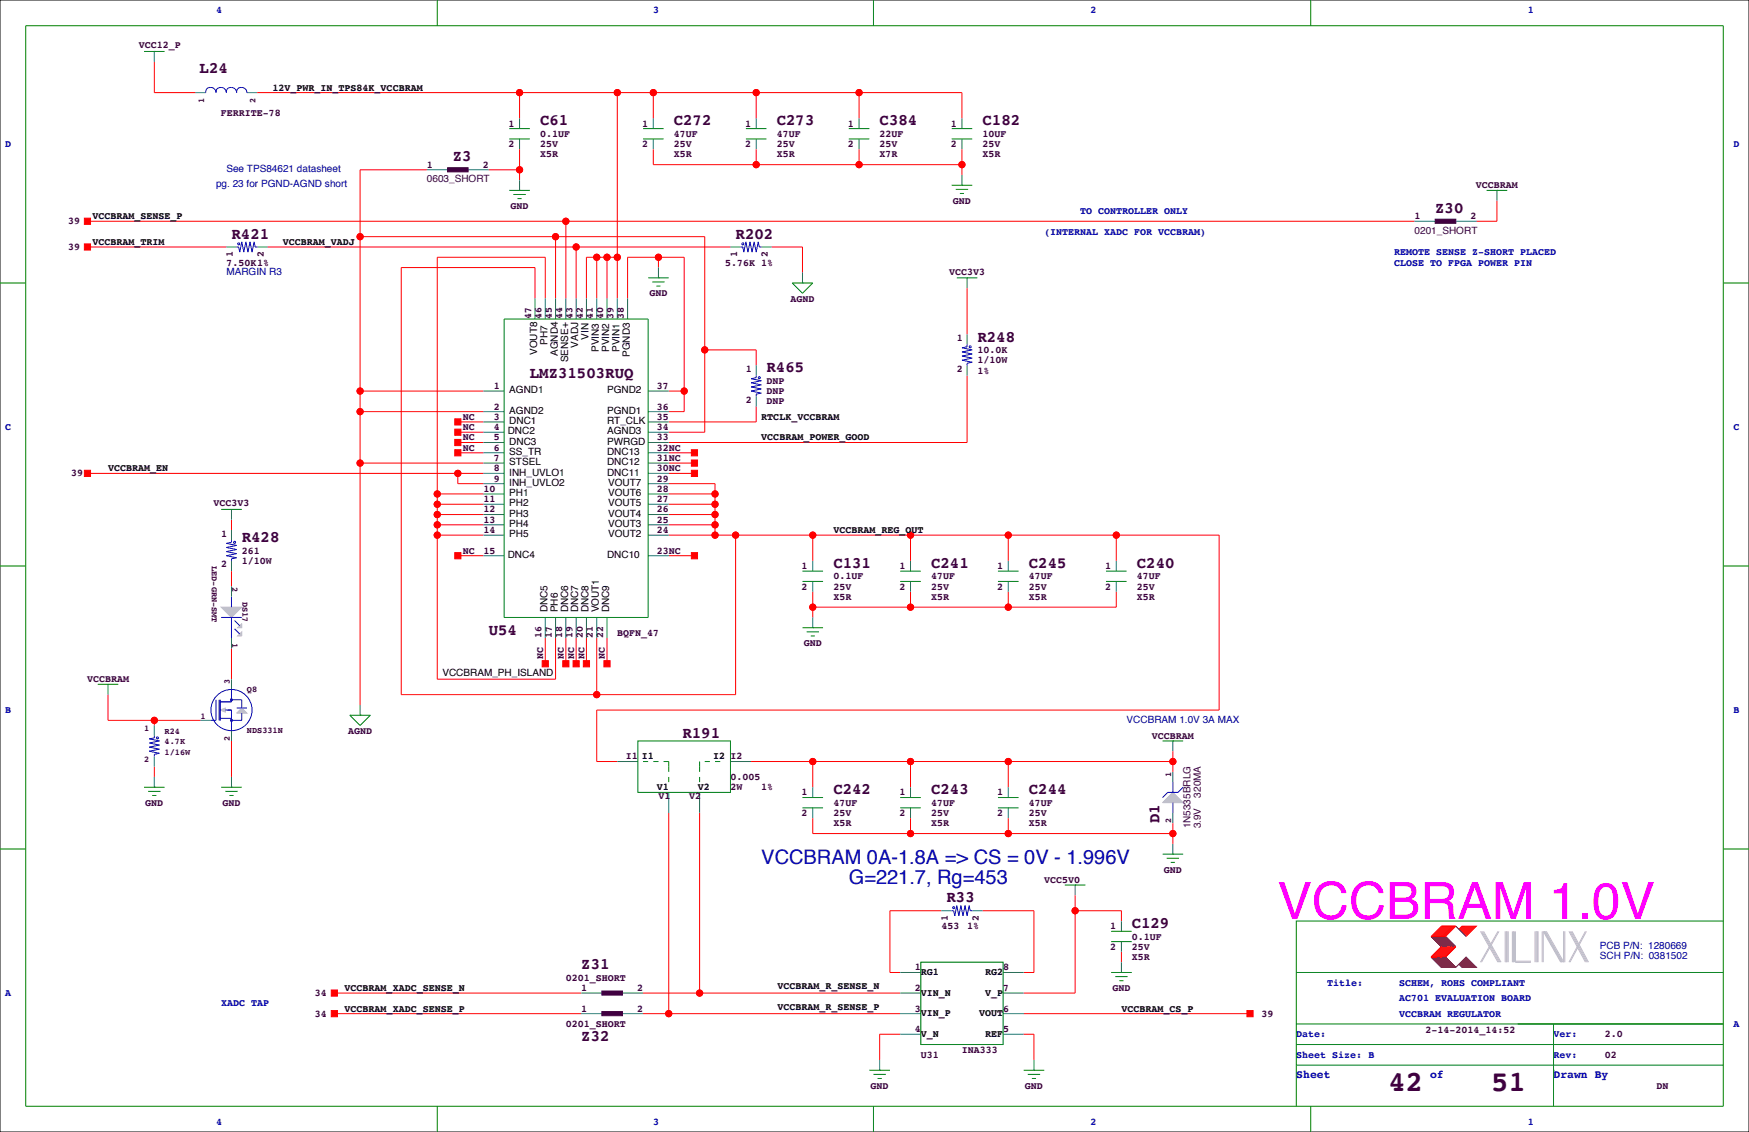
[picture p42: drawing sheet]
<svg xmlns="http://www.w3.org/2000/svg" width="432mm" height="279mm" viewBox="0 0 432 279" stroke-linecap="round" stroke-linejoin="round" font-family="sans-serif">
<defs><g id="words">
<text font-size="12.7" fill="#f0f" x="315.4" y="226.8">VCCBRAM 1.0V</text>
<g font-size="7.1" fill="#400040">
<text x="342.8" y="269.3">42</text>
<text x="368.2" y="269.3">51</text>
</g>
<g font-size="4.9" fill="#0000a0">
<text x="188" y="213.2">VCCBRAM 0A-1.8A =&gt; CS = 0V - 1.996V</text>
<text x="209.5" y="218.2">G=221.7, Rg=453</text>
</g>
<g font-size="3.9" fill="#400040">
<text x="49.3" y="18">L24</text>
<text x="133.3" y="31">C61</text>
<text x="166.4" y="31">C272</text>
<text x="191.8" y="31">C273</text>
<text x="217.2" y="31">C384</text>
<text x="242.6" y="31">C182</text>
<text x="111.8" y="39.8">Z3</text>
<text x="354.3" y="52.5">Z30</text>
<text x="57.1" y="58.9">R421</text>
<text x="181.6" y="58.9">R202</text>
<text x="241.3" y="84.3">R248</text>
<text x="130.8" y="93.2">LMZ31503RUQ</text>
<text x="189.2" y="91.9">R465</text>
<text x="59.7" y="133.8">R428</text>
<text x="205.7" y="140.2">C131</text>
<text x="229.9" y="140.2">C241</text>
<text x="254" y="140.2">C245</text>
<text x="280.7" y="140.2">C240</text>
<text x="120.6" y="156.7">U54</text>
<text x="168.5" y="182.1">R191</text>
<text x="205.7" y="196.1">C242</text>
<text x="229.9" y="196.1">C243</text>
<text x="254" y="196.1">C244</text>
<text x="286.2" y="203.2" transform="rotate(-90 286.2 203.2)">D1</text>
<text x="233.7" y="222.7">R33</text>
<text x="279.4" y="229.1">C129</text>
<text x="143.5" y="239.2">Z31</text>
<text x="143.5" y="257">Z32</text>
</g>
<g font-size="2.8" fill="#0000a0">
<text x="320" y="266.1">Sheet</text>
<text x="353.1" y="266.1">of</text>
<text x="383.5" y="266.1">Drawn By</text>
</g>
<g font-size="2.5" fill="#0000a0">
<text x="53.3" y="3.3">4</text>
<text x="161.3" y="3.3">3</text>
<text x="269.2" y="3.3">2</text>
<text x="377.2" y="3.3">1</text>
<text x="1.3" y="36.3">D</text>
<text x="428" y="36.3">D</text>
<text x="53.3" y="46.3">pg. 23 for PGND-AGND short</text>
<text x="55.9" y="42.4">See TPS84621 datasheet</text>
<text x="266.7" y="52.8">TO CONTROLLER ONLY</text>
<text x="257.8" y="57.9">(INTERNAL XADC FOR VCCBRAM)</text>
<text x="344.2" y="63">REMOTE SENSE Z-SHORT PLACED</text>
<text x="344.2" y="65.5">CLOSE TO FPGA POWER PIN</text>
<text x="55.9" y="67.8">MARGIN R3</text>
<text x="1.3" y="106.2">C</text>
<text x="428" y="106.2">C</text>
<text x="1.3" y="176">B</text>
<text x="278.1" y="178.3">VCCBRAM 1.0V 3A MAX</text>
<text x="428" y="176">B</text>
<text x="395" y="236.8">SCH P/N: 0381502</text>
<text x="395" y="234.2">PCB P/N: 1280669</text>
<text x="1.3" y="245.9">A</text>
<text x="327.7" y="243.3">Title:</text>
<text x="345.4" y="243.3">SCHEM, ROHS COMPLIANT</text>
<text x="54.6" y="248.4">XADC TAP</text>
<text x="345.4" y="247.1">AC701 EVALUATION BOARD</text>
<text x="345.4" y="251">VCCBRAM REGULATOR</text>
<text x="320" y="256">Date:</text>
<text x="383.5" y="256">Ver:</text>
<text x="428" y="253.5">A</text>
<text x="320" y="261.1">Sheet Size: B</text>
<text x="383.5" y="261.1">Rev:</text>
<text x="53.3" y="277.6">4</text>
<text x="161.3" y="277.6">3</text>
<text x="269.2" y="277.6">2</text>
<text x="377.2" y="277.6">1</text>
</g>
<g font-size="2.5" fill="#400040">
<text x="34.3" y="11.9">VCC12_P</text>
<text x="54.5" y="28.5">FERRITE-78</text>
<text x="125.5" y="31.2">1</text>
<text x="133.3" y="33.8">0.1UF</text>
<text x="158.5" y="31.2">1</text>
<text x="166.4" y="33.8">47UF</text>
<text x="183.9" y="31.2">1</text>
<text x="191.8" y="33.8">47UF</text>
<text x="209.3" y="31.2">1</text>
<text x="217.2" y="33.8">22UF</text>
<text x="234.7" y="31.2">1</text>
<text x="242.6" y="33.8">10UF</text>
<text x="105.4" y="41.4">1</text>
<text x="119.2" y="41.4">2</text>
<text x="125.5" y="36.3">2</text>
<text x="133.3" y="36.3">25V</text>
<text x="133.3" y="38.9">X5R</text>
<text x="158.5" y="36.3">2</text>
<text x="166.4" y="36.3">25V</text>
<text x="166.4" y="38.9">X5R</text>
<text x="183.9" y="36.3">2</text>
<text x="191.8" y="36.3">25V</text>
<text x="191.8" y="38.9">X5R</text>
<text x="209.3" y="36.3">2</text>
<text x="217.2" y="36.3">25V</text>
<text x="217.2" y="38.9">X7R</text>
<text x="234.7" y="36.3">2</text>
<text x="242.6" y="36.3">25V</text>
<text x="242.6" y="38.9">X5R</text>
<text x="105.4" y="45">0603_SHORT</text>
<text x="364.4" y="46.5">VCCBRAM</text>
<text x="126" y="51.6">GND</text>
<text x="235.3" y="50.3">GND</text>
<text x="16.8" y="55.4">39</text>
<text x="349.3" y="54.1">1</text>
<text x="349.3" y="57.7">0201_SHORT</text>
<text x="363" y="54.1">2</text>
<text x="16.8" y="61.7">39</text>
<text x="55.9" y="65.5">7.50K1%</text>
<text x="57.5" y="63.5" transform="rotate(-90 57.5 63.5)">1</text>
<text x="65.1" y="63.5" transform="rotate(-90 65.1 63.5)">2</text>
<text x="179.1" y="65.5">5.76K 1%</text>
<text x="182" y="63.5" transform="rotate(-90 182 63.5)">1</text>
<text x="189.6" y="63.5" transform="rotate(-90 189.6 63.5)">2</text>
<text x="234.3" y="67.8">VCC3V3</text>
<text x="160.3" y="73.2">GND</text>
<text x="195.2" y="74.4">AGND</text>
<text x="131.2" y="78.7" transform="rotate(-90 131.2 78.7)">47</text>
<text x="133.7" y="78.7" transform="rotate(-90 133.7 78.7)">46</text>
<text x="136.2" y="78.7" transform="rotate(-90 136.2 78.7)">45</text>
<text x="138.8" y="78.7" transform="rotate(-90 138.8 78.7)">44</text>
<text x="141.3" y="78.7" transform="rotate(-90 141.3 78.7)">43</text>
<text x="143.9" y="78.7" transform="rotate(-90 143.9 78.7)">42</text>
<text x="146.4" y="78.7" transform="rotate(-90 146.4 78.7)">41</text>
<text x="148.9" y="78.7" transform="rotate(-90 148.9 78.7)">40</text>
<text x="151.5" y="78.7" transform="rotate(-90 151.5 78.7)">39</text>
<text x="154" y="78.7" transform="rotate(-90 154 78.7)">38</text>
<text x="236.2" y="84.2">1</text>
<text x="241.3" y="87.1">10.0K</text>
<text x="241.3" y="89.7">1/10W</text>
<text x="184.1" y="91.8">1</text>
<text x="189.2" y="94.7">DNP</text>
<text x="236.2" y="91.8">2</text>
<text x="241.3" y="92.2">1%</text>
<text x="121.9" y="96">1</text>
<text x="121.9" y="101.1">2</text>
<text x="162.1" y="101.1">36</text>
<text x="162.1" y="96">37</text>
<text x="184.1" y="99.4">2</text>
<text x="189.2" y="97.3">DNP</text>
<text x="189.2" y="99.8">DNP</text>
<text x="114.3" y="103.6">NC</text>
<text x="114.3" y="106.2">NC</text>
<text x="121.9" y="103.6">3</text>
<text x="121.9" y="106.2">4</text>
<text x="162.1" y="106.2">34</text>
<text x="162.1" y="103.6">35</text>
<text x="114.3" y="108.7">NC</text>
<text x="114.3" y="111.3">NC</text>
<text x="121.9" y="108.7">5</text>
<text x="121.9" y="111.3">6</text>
<text x="121.9" y="113.8">7</text>
<text x="162.1" y="113.8">31NC</text>
<text x="162.1" y="111.3">32NC</text>
<text x="162.1" y="108.7">33</text>
<text x="17.6" y="117.6">39</text>
<text x="121.9" y="116.3">8</text>
<text x="121.9" y="118.9">9</text>
<text x="162.1" y="116.3">30NC</text>
<text x="162.1" y="118.9">29</text>
<text x="52.7" y="125">VCC3V3</text>
<text x="119.4" y="121.4">10</text>
<text x="119.4" y="124">11</text>
<text x="162.1" y="121.4">28</text>
<text x="162.1" y="124">27</text>
<text x="119.4" y="126.5">12</text>
<text x="119.4" y="129">13</text>
<text x="119.4" y="131.6">14</text>
<text x="162.1" y="131.6">24</text>
<text x="162.1" y="129">25</text>
<text x="162.1" y="126.5">26</text>
<text x="54.6" y="132.4">1</text>
<text x="59.7" y="136.7">261</text>
<text x="114.3" y="136.7">NC</text>
<text x="119.4" y="136.7">15</text>
<text x="162.1" y="136.7">23NC</text>
<text x="54.6" y="140">2</text>
<text x="59.7" y="139.2">1/10W</text>
<text x="197.9" y="140.5">1</text>
<text x="205.7" y="143">0.1UF</text>
<text x="222" y="140.5">1</text>
<text x="229.9" y="143">47UF</text>
<text x="246.2" y="140.5">1</text>
<text x="254" y="143">47UF</text>
<text x="272.8" y="140.5">1</text>
<text x="280.7" y="143">47UF</text>
<text x="197.9" y="145.5">2</text>
<text x="205.7" y="145.5">25V</text>
<text x="205.7" y="148.1">X5R</text>
<text x="222" y="145.5">2</text>
<text x="229.9" y="145.5">25V</text>
<text x="229.9" y="148.1">X5R</text>
<text x="246.2" y="145.5">2</text>
<text x="254" y="145.5">25V</text>
<text x="254" y="148.1">X5R</text>
<text x="272.8" y="145.5">2</text>
<text x="280.7" y="145.5">25V</text>
<text x="280.7" y="148.1">X5R</text>
<text x="133.7" y="157.5" transform="rotate(-90 133.7 157.5)">16</text>
<text x="136.2" y="157.5" transform="rotate(-90 136.2 157.5)">17</text>
<text x="138.8" y="157.5" transform="rotate(-90 138.8 157.5)">18</text>
<text x="141.3" y="157.5" transform="rotate(-90 141.3 157.5)">19</text>
<text x="143.9" y="157.5" transform="rotate(-90 143.9 157.5)">20</text>
<text x="146.4" y="157.5" transform="rotate(-90 146.4 157.5)">21</text>
<text x="148.9" y="157.5" transform="rotate(-90 148.9 157.5)">22</text>
<text x="152.4" y="157">BQFN_47</text>
<text x="198.4" y="159.5">GND</text>
<text x="134.1" y="162.6" transform="rotate(-90 134.1 162.6)">NC</text>
<text x="139.2" y="162.6" transform="rotate(-90 139.2 162.6)">NC</text>
<text x="141.7" y="162.6" transform="rotate(-90 141.7 162.6)">NC</text>
<text x="144.3" y="162.6" transform="rotate(-90 144.3 162.6)">NC</text>
<text x="149.4" y="162.6" transform="rotate(-90 149.4 162.6)">NC</text>
<text x="21.5" y="168.4">VCCBRAM</text>
<text x="85.9" y="181.1">AGND</text>
<text x="284.4" y="182.4">VCCBRAM</text>
<text x="154.5" y="187.5">I1</text>
<text x="180.3" y="187.5">I2</text>
<text x="162.6" y="197.2">V1</text>
<text x="170.2" y="197.2">V2</text>
<text x="180.3" y="192.5">0.005</text>
<text x="180.3" y="195.1">2W</text>
<text x="188" y="195.1">1%</text>
<text x="197.9" y="196.3">1</text>
<text x="222" y="196.3">1</text>
<text x="246.2" y="196.3">1</text>
<text x="296.4" y="196.8" transform="rotate(-90 296.4 196.8)">320MA</text>
<text x="35.9" y="198.9">GND</text>
<text x="54.9" y="198.9">GND</text>
<text x="197.9" y="201.4">2</text>
<text x="205.7" y="198.9">47UF</text>
<text x="205.7" y="201.4">25V</text>
<text x="205.7" y="204">X5R</text>
<text x="222" y="201.4">2</text>
<text x="229.9" y="198.9">47UF</text>
<text x="229.9" y="201.4">25V</text>
<text x="229.9" y="204">X5R</text>
<text x="246.2" y="201.4">2</text>
<text x="254" y="198.9">47UF</text>
<text x="254" y="201.4">25V</text>
<text x="254" y="204">X5R</text>
<text x="293.9" y="204.5" transform="rotate(-90 293.9 204.5)">1N5335BRLG</text>
<text x="296.4" y="204.5" transform="rotate(-90 296.4 204.5)">3.9V</text>
<text x="287.3" y="215.4">GND</text>
<text x="257.8" y="217.9">VCC5V0</text>
<text x="234" y="227.3" transform="rotate(-90 234 227.3)">1</text>
<text x="241.6" y="227.3" transform="rotate(-90 241.6 227.3)">2</text>
<text x="232.4" y="229.4">453</text>
<text x="238.8" y="229.4">1%</text>
<text x="274.1" y="229.4">1</text>
<text x="279.4" y="231.9">0.1UF</text>
<text x="225.8" y="239.5">1</text>
<text x="247.6" y="239.5">8</text>
<text x="274.1" y="234.4">2</text>
<text x="279.4" y="234.4">25V</text>
<text x="279.4" y="237">X5R</text>
<text x="77.8" y="245.9">34</text>
<text x="139.7" y="242.1">0201_SHORT</text>
<text x="143.5" y="244.6">1</text>
<text x="157.3" y="244.6">2</text>
<text x="225.8" y="244.6">2</text>
<text x="247.6" y="244.6">7</text>
<text x="274.6" y="244.6">GND</text>
<text x="77.8" y="251">34</text>
<text x="143.5" y="249.7">1</text>
<text x="157.3" y="249.7">2</text>
<text x="225.8" y="249.7">3</text>
<text x="247.6" y="249.7">6</text>
<text x="311.4" y="251">39</text>
<text x="139.7" y="253.5">0201_SHORT</text>
<text x="225.8" y="254.8">4</text>
<text x="247.6" y="254.8">5</text>
<text x="351.9" y="255">2-14-2014_14:52</text>
<text x="396.2" y="256">2.0</text>
<text x="227.3" y="261.1">U31</text>
<text x="237.5" y="259.8">INA333</text>
<text x="396.2" y="261.1">02</text>
<text x="214.9" y="268.7">GND</text>
<text x="253" y="268.7">GND</text>
<text x="408.9" y="268.7">DN</text>
</g>
<g font-size="2.5">
<text x="67.3" y="22.4">12V_PWR_IN_TPS84K_VCCBRAM</text>
<text x="22.9" y="54.1">VCCBRAM_SENSE_P</text>
<text x="22.9" y="60.5">VCCBRAM_TRIM</text>
<text x="69.8" y="60.5">VCCBRAM_VADJ</text>
<text x="145.3" y="83.8" transform="rotate(-90 145.3 83.8)">VIN</text>
<text x="132.6" y="87.6" transform="rotate(-90 132.6 87.6)">VOUT8</text>
<text x="135.2" y="85.1" transform="rotate(-90 135.2 85.1)">PH7</text>
<text x="137.7" y="87.9" transform="rotate(-90 137.7 87.9)">AGND4</text>
<text x="140.2" y="89.4" transform="rotate(-90 140.2 89.4)">SENSE+</text>
<text x="142.8" y="85.9" transform="rotate(-90 142.8 85.9)">VADJ</text>
<text x="147.9" y="86.9" transform="rotate(-90 147.9 86.9)">PVIN3</text>
<text x="150.4" y="86.9" transform="rotate(-90 150.4 86.9)">PVIN2</text>
<text x="152.9" y="86.9" transform="rotate(-90 152.9 86.9)">PVIN1</text>
<text x="155.5" y="88.1" transform="rotate(-90 155.5 88.1)">PGND3</text>
<text x="125.7" y="97.1">AGND1</text>
<text x="149.9" y="97.1">PGND2</text>
<text x="125.4" y="107.2">DNC2</text>
<text x="125.7" y="102.1">AGND2</text>
<text x="125.7" y="104.7">DNC1</text>
<text x="149.9" y="107.2">AGND3</text>
<text x="149.9" y="102.1">PGND1</text>
<text x="149.9" y="104.7">RT_CLK</text>
<text x="188" y="103.6">RTCLK_VCCBRAM</text>
<text x="125.7" y="109.8">DNC3</text>
<text x="125.7" y="112.3">SS_TR</text>
<text x="149.9" y="112.3">DNC13</text>
<text x="149.9" y="109.8">PWRGD</text>
<text x="188" y="108.7">VCCBRAM_POWER_GOOD</text>
<text x="26.7" y="116.3">VCCBRAM_EN</text>
<text x="125.7" y="117.4">INH_UVLO1</text>
<text x="125.7" y="119.9">INH_UVLO2</text>
<text x="125.7" y="114.8">STSEL</text>
<text x="149.9" y="117.4">DNC11</text>
<text x="149.9" y="114.8">DNC12</text>
<text x="150.1" y="119.9">VOUT7</text>
<text x="125.7" y="122.5">PH1</text>
<text x="125.7" y="125">PH2</text>
<text x="150.1" y="122.5">VOUT6</text>
<text x="150.1" y="125">VOUT5</text>
<text x="125.7" y="127.5">PH3</text>
<text x="125.7" y="130.1">PH4</text>
<text x="150.1" y="130.1">VOUT3</text>
<text x="150.1" y="127.5">VOUT4</text>
<text x="205.7" y="131.6">VCCBRAM_REG_OUT</text>
<text x="125.4" y="137.7">DNC4</text>
<text x="125.7" y="132.6">PH5</text>
<text x="149.9" y="137.7">DNC10</text>
<text x="150.1" y="132.6">VOUT2</text>
<text x="135.2" y="151.1" transform="rotate(-90 135.2 151.1)">DNC5</text>
<text x="137.7" y="151.1" transform="rotate(-90 137.7 151.1)">PH6</text>
<text x="140.2" y="151.1" transform="rotate(-90 140.2 151.1)">DNC6</text>
<text x="142.8" y="151.1" transform="rotate(-90 142.8 151.1)">DNC7</text>
<text x="145.3" y="151.1" transform="rotate(-90 145.3 151.1)">DNC8</text>
<text x="147.9" y="151.1" transform="rotate(-90 147.9 151.1)">VOUT1</text>
<text x="150.4" y="151.1" transform="rotate(-90 150.4 151.1)">DNC9</text>
<text x="109.2" y="166.9">VCCBRAM_PH_ISLAND</text>
<text x="158.5" y="187.4">I1</text>
<text x="176.1" y="187.4">I2</text>
<text x="162.1" y="195">V1</text>
<text x="172.3" y="195">V2</text>
<text x="85.1" y="244.6">VCCBRAM_XADC_SENSE_N</text>
<text x="192" y="244.2">VCCBRAM_R_SENSE_N</text>
<text x="227.3" y="240.7">RG1</text>
<text x="227.3" y="245.8">VIN_N</text>
<text x="243.2" y="240.7">RG2</text>
<text x="243.2" y="245.8">V_P</text>
<text x="85.1" y="249.7">VCCBRAM_XADC_SENSE_P</text>
<text x="192" y="249.3">VCCBRAM_R_SENSE_P</text>
<text x="227.3" y="250.9">VIN_P</text>
<text x="241.7" y="250.9">VOUT</text>
<text x="276.9" y="249.7">VCCBRAM_CS_P</text>
<text x="227.3" y="256">V_N</text>
<text x="243.2" y="256">REF</text>
</g>
<g font-size="2.1" fill="#400040">
<text x="50.4" y="25.4" transform="rotate(-90 50.4 25.4)">1</text>
<text x="63.1" y="25.4" transform="rotate(-90 63.1 25.4)">2</text>
<text x="52.3" y="139.7" transform="rotate(90 52.3 139.7)">LED-GRN-SMT</text>
<text x="57.3" y="144.8" transform="rotate(90 57.3 144.8)">2</text>
<text x="59.9" y="148.6" transform="rotate(90 59.9 148.6)">DS17</text>
<text x="57.3" y="158.8" transform="rotate(90 57.3 158.8)">1</text>
<text x="56.7" y="168.9" transform="rotate(-90 56.7 168.9)">3</text>
<text x="61" y="170.8">Q8</text>
<text x="49.5" y="177.4">1</text>
<text x="35.6" y="180.5">1</text>
<text x="40.6" y="181.2">R24</text>
<text x="40.6" y="183.7">4.7K</text>
<text x="56.7" y="182.9" transform="rotate(-90 56.7 182.9)">2</text>
<text x="61" y="180.9">NDS331N</text>
<text x="35.6" y="188.1">2</text>
<text x="40.6" y="186.3">1/16W</text>
<text x="289.1" y="191.8" transform="rotate(-90 289.1 191.8)">1</text>
<text x="289.1" y="203.2" transform="rotate(-90 289.1 203.2)">2</text>
</g>
</g></defs>
<path d="M0 0h431.8v279.4h-431.8z" fill="none" stroke="#000" stroke-width=".25"/>
<g fill="none" stroke="#f00" stroke-width=".25">
<path d="M38.1 15.2v7.7h10.2M63.5 22.9h174v6.3M128.3 22.9v6.3M128.3 36.8v7.6M152.4 22.9v50.8M161.3 22.9v6.3M161.3 36.8v3.8h76.2M186.7 22.9v6.3M186.7 36.8v3.8M212.1 22.9v6.3M212.1 36.8v3.8M237.5 36.8v6.4"/>
<path d="M21.6 54.6h327.6M88.9 58.4h85.1v48.3h-8.9M105.4 41.9h-16.5v132.1M120.6 41.9h7.7M137.2 58.4v15.3M139.7 54.6v19.1M369.6 49.5v5.1h-5.1M21.6 61h34.3M66 61h114.3M132.1 73.7v-7.7h-33v105.4h82.5v-39.3M134.6 73.7v-10.2h-26.7v104.1h29.3v-10.1M142.2 61v12.7"/>
<path d="M147.3 63.5v10.2M149.9 63.5v10.2M152.4 63.5h-7.6v10.2M154.9 73.7v-10.2h14v38.1h-3.8M162.6 63.5v2.5M190.5 61h7.6v6.3M238.8 71.1v11.4M88.9 96.5h30.5M165.1 96.5h3.8M174 86.4h12.7v3.8M238.8 92.7v16.5h-73.7M21.6 116.8h97.8"/>
<path d="M88.9 114.3h30.5M88.9 101.6h30.5M113 104.1h6.4M113 111.8h6.4M113 109.2h6.4M113 106.7h6.4M113 116.8v2.6h6.4M165.1 111.8h6.3M165.1 116.8h6.3M165.1 114.3h6.3M165.1 119.4h11.4v12.7M186.7 100.3v3.8h-21.6"/>
<path d="M57.1 128.3v2.5M107.9 132.1h11.5M107.9 129.5h11.5M107.9 127h11.5M107.9 124.5h11.5M107.9 121.9h11.5M113 137.2h6.4M165.1 137.2h6.3M165.1 132.1h135.9v43.2h-153.7v12.7h5.1M165.1 129.5h11.4M165.1 127h11.4M165.1 124.5h11.4"/>
<path d="M165.1 121.9h11.4M200.7 132.1v6.3M224.8 132.1v6.3M248.9 132.1v6.3M275.6 132.1v6.3M57.1 141v3.8M134.6 157.5v6.3M139.7 157.5v6.3M142.2 157.5v6.3M144.8 157.5v6.3M147.3 157.5v13.9M149.9 157.5v6.3"/>
<path d="M200.7 146v6.4M224.8 146v3.9M248.9 146v3.9M275.6 146v3.9h-74.9M26.7 171.4v6.4h22.8M38.1 177.8v1.3M57.1 160v7.6M38.1 189.2v2.6M57.1 182.9v8.9M185.4 188h104.2M200.7 188v6.3M224.8 188v6.3"/>
<path d="M248.9 188v6.3M289.6 185.4v5.1M165.1 200.7v49.5M172.7 200.7v44.4M200.7 201.9v3.8h88.9M224.8 201.9v3.8M248.9 201.9v3.8M289.6 203.2v5.1M232.4 224.8h-12.7v15.2h2.5M242.6 224.8h12.7v15.2h-2.6M265.4 221v24.1h-12.7M265.4 224.8h11.5v2.5"/>
<path d="M276.9 234.9v2.6M355.9 233.7l-2.6 2.5h3.6l2.5-2.5M355.9 228.6h3.5l-2.5 2.5h-3.6zM356.1 233.7l-2.5 2.5M356.1 228.6l-2.5 2.5M356.4 233.7l-2.6 2.5M356.4 228.6l-2.6 2.5M356.6 233.7l-2.5 2.5M356.6 228.6l-2.5 2.5M356.9 233.7l-2.6 2.5M356.9 228.6l-2.6 2.5M357.1 233.7l-2.5 2.5"/>
<path d="M357.1 228.6l-2.5 2.5M357.4 233.7l-2.6 2.5M357.4 228.6l-2.6 2.5M357.6 233.7l-2.5 2.5M357.6 228.6l-2.5 2.5M357.9 233.7l-2.6 2.5M357.9 228.6l-2.6 2.5M358.1 233.7l-2.5 2.5M358.1 228.6l-2.5 2.5M358.4 233.7l-2.5 2.5M358.4 228.6l-2.5 2.5M358.6 233.7l-2.5 2.5"/>
<path d="M358.6 228.6l-2.5 2.5M358.9 233.7l-2.5 2.5M358.9 228.6l-2.5 2.5M359.2 233.7l-2.6 2.5M359.2 228.6l-2.6 2.5M360.2 229.4l.7-.8h3.6l-2.6 2.5M361.2 228.6l-.8 .8M361.4 228.6l-1 1M361.7 228.6l-1 1M361.9 228.6l-1.2 1.3M362.2 228.6l-1.3 1.3M362.5 228.6l-1.6 1.5"/>
<path d="M362.7 228.6l-1.5 1.5M363 228.6l-1.8 1.8M363.2 228.6l-1.8 1.8M363.5 228.6l-2.1 2M363.7 228.6l-2 2M364 228.6l-2.3 2.3M364.2 228.6l-2.3 2.3M82.5 250.2h61M82.5 245.1h61M158.7 250.2h63.5M158.7 245.1h63.5M222.2 255.3h-5v6.3"/>
<path d="M252.7 250.2h55.9M252.7 255.3h2.6v6.3"/>
<circle cx="128.3" cy="22.9" r=".76"/>
<circle cx="152.4" cy="22.9" r=".76"/>
<circle cx="161.3" cy="22.9" r=".76"/>
<circle cx="186.7" cy="22.9" r=".76"/>
<circle cx="212.1" cy="22.9" r=".76"/>
<circle cx="88.9" cy="58.4" r=".76"/>
<circle cx="128.3" cy="41.9" r=".76"/>
<circle cx="137.2" cy="58.4" r=".76"/>
<circle cx="139.7" cy="54.6" r=".76"/>
<circle cx="186.7" cy="40.6" r=".76"/>
<circle cx="212.1" cy="40.6" r=".76"/>
<circle cx="237.5" cy="40.6" r=".76"/>
<circle cx="142.2" cy="61" r=".76"/>
<circle cx="147.3" cy="63.5" r=".76"/>
<circle cx="149.9" cy="63.5" r=".76"/>
<circle cx="152.4" cy="63.5" r=".76"/>
<circle cx="162.6" cy="63.5" r=".76"/>
<circle cx="88.9" cy="96.5" r=".76"/>
<circle cx="168.9" cy="96.5" r=".76"/>
<circle cx="174" cy="86.4" r=".76"/>
<circle cx="88.9" cy="101.6" r=".76"/>
<circle cx="88.9" cy="114.3" r=".76"/>
<circle cx="113" cy="116.8" r=".76"/>
<circle cx="108" cy="132.1" r=".76"/>
<circle cx="108" cy="121.9" r=".76"/>
<circle cx="108" cy="127" r=".76"/>
<circle cx="108" cy="129.5" r=".76"/>
<circle cx="108" cy="124.5" r=".76"/>
<circle cx="176.5" cy="132.1" r=".76"/>
<circle cx="176.5" cy="121.9" r=".76"/>
<circle cx="176.5" cy="127" r=".76"/>
<circle cx="176.5" cy="129.5" r=".76"/>
<circle cx="176.5" cy="124.5" r=".76"/>
<circle cx="181.6" cy="132.1" r=".76"/>
<circle cx="200.7" cy="132.1" r=".76"/>
<circle cx="224.8" cy="132.1" r=".76"/>
<circle cx="248.9" cy="132.1" r=".76"/>
<circle cx="275.6" cy="132.1" r=".76"/>
<circle cx="200.7" cy="149.9" r=".76"/>
<circle cx="224.8" cy="149.9" r=".76"/>
<circle cx="248.9" cy="149.9" r=".76"/>
<circle cx="38.1" cy="177.8" r=".76"/>
<circle cx="147.3" cy="171.4" r=".76"/>
<circle cx="200.7" cy="188" r=".76"/>
<circle cx="224.8" cy="188" r=".76"/>
<circle cx="248.9" cy="188" r=".76"/>
<circle cx="289.6" cy="188" r=".76"/>
<circle cx="224.8" cy="205.7" r=".76"/>
<circle cx="248.9" cy="205.7" r=".76"/>
<circle cx="289.6" cy="205.7" r=".76"/>
<circle cx="265.4" cy="224.8" r=".76"/>
<circle cx="165.1" cy="250.2" r=".76"/>
<circle cx="172.7" cy="245.1" r=".76"/>
</g>
<g fill="#f00" stroke="#f00" stroke-width=".25">
<path d="M81.8 244.3h1.5v1.6h-1.5z" fill-rule="evenodd"/>
<path d="M81.8 249.4h1.5v1.6h-1.5z" fill-rule="evenodd"/>
<path d="M133.9 163.1h1.5v1.5h-1.5z" fill-rule="evenodd"/>
<path d="M149.1 163.1h1.5v1.5h-1.5z" fill-rule="evenodd"/>
<path d="M144 163.1h1.5v1.5h-1.5z" fill-rule="evenodd"/>
<path d="M141.5 163.1h1.5v1.5h-1.5z" fill-rule="evenodd"/>
<path d="M138.9 163.1h1.6v1.5h-1.6z" fill-rule="evenodd"/>
<path d="M112.3 111h1.5v1.5h-1.5z" fill-rule="evenodd"/>
<path d="M112.3 108.5h1.5v1.5h-1.5z" fill-rule="evenodd"/>
<path d="M112.3 105.9h1.5v1.5h-1.5z" fill-rule="evenodd"/>
<path d="M112.3 103.4h1.5v1.5h-1.5z" fill-rule="evenodd"/>
<path d="M112.3 136.4h1.5v1.5h-1.5z" fill-rule="evenodd"/>
<path d="M170.7 116.1h1.5v1.5h-1.5z" fill-rule="evenodd"/>
<path d="M170.7 113.5h1.5v1.6h-1.5z" fill-rule="evenodd"/>
<path d="M170.7 111h1.5v1.5h-1.5z" fill-rule="evenodd"/>
<path d="M20.8 116.1h1.6v1.5h-1.6z" fill-rule="evenodd"/>
<path d="M170.7 136.4h1.5v1.5h-1.5z" fill-rule="evenodd"/>
<path d="M307.8 249.4h1.6v1.6h-1.6z" fill-rule="evenodd"/>
<path d="M20.8 60.2h1.6v1.5h-1.6z" fill-rule="evenodd"/>
<path d="M20.8 53.8h1.6v1.6h-1.6z" fill-rule="evenodd"/>
<circle cx="248.9" cy="149.9" r=".76"/>
<circle cx="224.8" cy="149.9" r=".76"/>
<circle cx="200.7" cy="149.9" r=".76"/>
<circle cx="186.7" cy="40.6" r=".76"/>
<circle cx="212.1" cy="40.6" r=".76"/>
<circle cx="237.5" cy="40.6" r=".76"/>
<circle cx="165.1" cy="250.2" r=".76"/>
<circle cx="172.7" cy="245.1" r=".76"/>
<circle cx="38.1" cy="177.8" r=".76"/>
<circle cx="265.4" cy="224.8" r=".76"/>
<circle cx="128.3" cy="41.9" r=".76"/>
<circle cx="168.9" cy="96.5" r=".76"/>
<circle cx="162.6" cy="63.5" r=".76"/>
<circle cx="113" cy="116.8" r=".76"/>
<circle cx="108" cy="121.9" r=".76"/>
<circle cx="108" cy="124.5" r=".76"/>
<circle cx="108" cy="127" r=".76"/>
<circle cx="108" cy="129.5" r=".76"/>
<circle cx="108" cy="132.1" r=".76"/>
<circle cx="139.7" cy="54.6" r=".76"/>
<circle cx="248.9" cy="188" r=".76"/>
<circle cx="200.7" cy="188" r=".76"/>
<circle cx="289.6" cy="188" r=".76"/>
<circle cx="224.8" cy="188" r=".76"/>
<circle cx="248.9" cy="205.7" r=".76"/>
<circle cx="289.6" cy="205.7" r=".76"/>
<circle cx="224.8" cy="205.7" r=".76"/>
<circle cx="275.6" cy="132.1" r=".76"/>
<circle cx="248.9" cy="132.1" r=".76"/>
<circle cx="176.5" cy="121.9" r=".76"/>
<circle cx="176.5" cy="124.5" r=".76"/>
<circle cx="176.5" cy="127" r=".76"/>
<circle cx="176.5" cy="129.5" r=".76"/>
<circle cx="176.5" cy="132.1" r=".76"/>
<circle cx="147.3" cy="171.4" r=".76"/>
<circle cx="181.6" cy="132.1" r=".76"/>
<circle cx="200.7" cy="132.1" r=".76"/>
<circle cx="224.8" cy="132.1" r=".76"/>
<circle cx="88.9" cy="114.3" r=".76"/>
<circle cx="88.9" cy="101.6" r=".76"/>
<circle cx="88.9" cy="96.5" r=".76"/>
<circle cx="88.9" cy="58.4" r=".76"/>
<circle cx="137.2" cy="58.4" r=".76"/>
<circle cx="174" cy="86.4" r=".76"/>
<circle cx="142.2" cy="61" r=".76"/>
<circle cx="161.3" cy="22.9" r=".76"/>
<circle cx="212.1" cy="22.9" r=".76"/>
<circle cx="186.7" cy="22.9" r=".76"/>
<circle cx="128.3" cy="22.9" r=".76"/>
<circle cx="152.4" cy="22.9" r=".76"/>
<circle cx="147.3" cy="63.5" r=".76"/>
<circle cx="149.9" cy="63.5" r=".76"/>
<circle cx="152.4" cy="63.5" r=".76"/>
</g>
<g fill="none" stroke="#008080" stroke-width=".25">
<path d="M38.1 12.7v2.5M48.3 22.9h2.5M61 22.9h2.5M128.3 29.2v2.6M128.3 34.3v2.5M161.3 29.2v2.6M161.3 34.3v2.5M186.7 29.2v2.6M186.7 34.3v2.5M212.1 29.2v2.6M212.1 34.3v2.5M237.5 29.2v2.6"/>
<path d="M237.5 34.3v2.5M105.4 41.9h5.1M115.6 41.9h5M128.3 44.4v2.6M237.5 43.2v2.5M349.2 54.6h5.1M359.4 54.6h5.1M369.6 47v2.5M55.9 61h2.5M63.5 61h2.5M132.1 73.7v5M134.6 73.7v5"/>
<path d="M137.2 73.7v5M139.7 73.7v5M142.2 73.7v5M144.8 73.7v5M147.3 73.7v5M149.9 73.7v5M152.4 73.7v5M154.9 73.7v5M162.6 66v2.6M180.3 61h2.6M188 61h2.5M198.1 67.3v2.5"/>
<path d="M238.8 68.6v2.5M119.4 96.5h5.1M160 96.5h5.1M186.7 90.2v2.5M186.7 97.8v2.5M238.8 82.5v2.6M238.8 90.2v2.5M119.4 101.6h5.1M119.4 106.7h5.1M119.4 104.1h5.1M119.4 116.8h5.1M119.4 114.3h5.1"/>
<path d="M119.4 111.8h5.1M119.4 109.2h5.1M119.4 119.4h5.1M160 101.6h5.1M160 106.7h5.1M160 104.1h5.1M160 116.8h5.1M160 114.3h5.1M160 111.8h5.1M160 109.2h5.1M160 119.4h5.1M57.1 125.7v2.6"/>
<path d="M57.1 130.8v2.5M57.1 138.4v2.6M119.4 137.2h5.1M119.4 121.9h5.1M119.4 124.5h5.1M119.4 127h5.1M119.4 129.5h5.1M119.4 132.1h5.1M160 137.2h5.1M160 121.9h5.1M160 124.5h5.1M160 127h5.1"/>
<path d="M160 129.5h5.1M160 132.1h5.1M200.7 138.4v2.6M224.8 138.4v2.6M248.9 138.4v2.6M275.6 138.4v2.6M57.1 144.8v2.5M57.1 157.5v2.5M134.6 152.4v5.1M137.2 152.4v5.1M139.7 152.4v5.1M142.2 152.4v5.1"/>
<path d="M144.8 152.4v5.1M147.3 152.4v5.1M149.9 152.4v5.1M200.7 143.5v2.5M200.7 152.4v2.5M224.8 143.5v2.5M248.9 143.5v2.5M275.6 143.5v2.5M26.7 168.9v2.5M38.1 179.1v2.5M49.5 177.8h2.6M57.1 167.6v2.6"/>
<path d="M88.9 174v2.5M38.1 186.7v2.5M38.1 191.8v2.5M57.1 180.3v2.6M57.1 191.8v2.5M152.4 188h5.1M165.1 195.6v5.1M172.7 195.6v5.1M180.3 188h5.1M200.7 194.3v2.5M200.7 199.4v2.5M224.8 194.3v2.5"/>
<path d="M224.8 199.4v2.5M248.9 194.3v2.5M248.9 199.4v2.5M289.6 182.9v2.5M289.6 190.5v2.5M265.4 218.4v2.6M289.6 200.7v2.5M289.6 208.3v2.5M232.4 224.8h2.5M240 224.8h2.6M276.9 227.3v2.6M276.9 232.4v2.5"/>
<path d="M276.9 237.5v2.5M143.5 245.1h5.1M143.5 250.2h5.1M153.7 245.1h5M153.7 250.2h5M222.2 245.1h5.1M222.2 250.2h5.1M222.2 240h5.1M222.2 255.3h5.1M247.6 245.1h5.1M247.6 250.2h5.1M247.6 240h5.1"/>
<path d="M247.6 255.3h5.1M217.2 261.6v2.6M255.3 261.6v2.6"/>
</g>
<g fill="none" stroke="#008000" stroke-width=".25">
<path d="M6.3 6.4h419.1v266.6h-419.1zM35.6 12.7h5M38.1 12.7h.1M107.9 0v6.4M215.6 0v6.4M323.6 0v6.4M125.7 34.3h5.1M125.7 31.8h5.1M158.7 34.3h5.1M158.7 31.8h5.1M184.1 34.3h5.1M184.1 31.8h5.1"/>
<path d="M209.5 34.3h5.1M209.5 31.8h5.1M234.9 34.3h5.1M234.9 31.8h5.1M125.7 47h5.1M126.7 48h3.1M127.8 49h1M128.3 47h.1M234.9 45.7h5.1M236 46.7h3M237 47.8h1M237.5 45.7h.1"/>
<path d="M367 47h5.1M369.6 47h.1M0 69.8h6.3M124.5 78.7h35.5v73.7h-35.5zM160 68.6h5.1M161 69.6h3.1M162.1 70.6h1M162.6 68.6h.1M195.6 69.8h5.1l-2.6 2.6zM198.1 69.8h.1M236.2 68.6h5.1M238.8 68.6h.1"/>
<path d="M425.4 69.8h6.4M0 139.7h6.3M54.6 125.7h5.1M57.1 125.7h.1M425.4 139.7h6.4M198.1 143.5h5.1M198.1 141h5.1M198.1 154.9h5.1M199.1 156h3.1M200.2 157h1M200.7 154.9h.1M222.2 143.5h5.1"/>
<path d="M222.2 141h5.1M246.4 143.5h5.1M246.4 141h5.1M273 143.5h5.1M273 141h5.1M24.1 168.9h5.1M26.7 168.9h.1M86.4 176.5h5l-2.5 2.6zM88.9 176.5h.1M35.6 194.3h5M36.6 195.3h3M37.6 196.3h1"/>
<path d="M38.1 194.3h.1M54.6 194.3h5.1M55.6 195.3h3.1M56.6 196.3h1.1M57.1 194.3h.1M157.5 182.9h22.8v12.7h-22.8zM158.7 188h1.3M161.3 188h1.3M163.8 188h1.3v2.5M165.1 191.8v1.2M172.7 188v2.5M172.7 191.8v1.2"/>
<path d="M174 188h1.3M176.5 188h1.3M198.1 199.4h5.1M198.1 196.8h5.1M222.2 199.4h5.1M222.2 196.8h5.1M246.4 199.4h5.1M246.4 196.8h5.1M287 182.9h5.1M289.6 182.9h.1M0 209.5h6.3M262.9 218.4h5.1"/>
<path d="M265.4 218.4h.1M287 210.8h5.1M288 211.8h3.1M289.1 212.9h1M289.6 210.8h.1M425.4 209.5h6.4M227.3 237.5h20.3v20.3h-20.3zM274.3 232.4h5.1M274.3 229.9h5.1M425.4 227.3h-105.4v35.6M274.3 240h5.1M275.3 241h3.1"/>
<path d="M276.4 242.1h1M276.9 240h.1M320 240h105.4M320 257.8h105.4M320 252.7h105.4M383.5 252.7v20.3M107.9 273v6.4M214.6 264.2h5.1M215.6 265.2h3.1M215.6 273v6.4M216.7 266.2h1M217.2 264.2h.1"/>
<path d="M252.7 264.2h5.1M253.7 265.2h3.1M254.8 266.2h1M255.3 264.2h.1M320 262.9v10.1M320 262.9h105.4M323.6 273v6.4M383.5 264.2h.1"/>
</g>
<g fill="none" stroke="#00f" stroke-width=".25">
<path d="M50.8 22.9a1.26 1.26 0 0 1 1.3-1.4 1.26 1.26 0 0 1 1.2 1.4M53.4 22.9a1.26 1.26 0 0 1 1.2-1.4 1.26 1.26 0 0 1 1.3 1.4M55.9 22.9a1.26 1.26 0 0 1 1.3-1.4 1.26 1.26 0 0 1 1.2 1.4 1.27 1.27 0 0 1 1.3-1.4 1.27 1.27 0 0 1 1.3 1.4M58.4 61h.5l.3 1.2 .5-2.5 .5 2.5 .5-2.5 .5 2.5 .5-2.5 .5 2.5 .5-2.5 .3 1.3h.5M182.9 61h.5l.2 1.2 .5-2.5 .6 2.5 .5-2.5 .5 2.5 .5-2.5 .5 2.5 .5-2.5 .3 1.3h.5M186.7 92.7v.5l-1.3 .3 2.6 .5-2.6 .5 2.6 .5-2.6 .5 2.6 .5-2.6 .5 2.6 .5-1.3 .3v.5M238.8 85.1v.5l-1.3 .3 2.5 .5-2.5 .5 2.5 .5-2.5 .5 2.5 .5-2.5 .5 2.5 .5-1.2 .3v.5M57.1 133.3v.6l-1.2 .2 2.5 .5-2.5 .5 2.5 .5-2.5 .5 2.5 .6-2.5 .5 2.5 .5-1.3 .2v.5M54.6 152.4h5.1M57.1 147.3v2.6M57.1 152.4v5.1M57.9 153.2l1.3 1.2"/>
<path d="M57.9 155.2l1.3 1.3M53.3 172.7v5.1h-1.2M54.1 172.7v5.1M54.4 172.7v5.1M54.4 177.3h2.7M55.6 175.3h1.5v5M57.1 170.2v3h-2.7M57.1 172.7h2.6v2.1M58.4 174.8h2.6M59.7 176v1.8h-2.6M38.1 181.6v.5l-1.3 .3 2.6 .5-2.6 .5 2.6 .5-2.6 .5 2.6 .5-2.6 .5 2.6 .5-1.3 .3v.5M289.6 193v2.6"/>
<path d="M289.6 198.1v2.6M292.1 194.3l-1.3 1.3h-2.5l-1.3 1.2M234.9 224.8h.6l.2 1.3 .5-2.6 .5 2.6 .5-2.6 .5 2.6 .6-2.6 .5 2.6 .5-2.6 .2 1.3h.5"/>
<circle cx="58.9" cy="60.2" r=".25"/>
<circle cx="183.4" cy="60.2" r=".25"/>
<circle cx="187.5" cy="93.2" r=".25"/>
<circle cx="239.5" cy="85.6" r=".25"/>
<circle cx="57.9" cy="133.9" r=".25"/>
<circle cx="57.1" cy="175.3" r="5.1"/>
<circle cx="57.2" cy="177.8" r=".25"/>
<circle cx="57.2" cy="172.7" r=".25"/>
<circle cx="38.9" cy="182.1" r=".25"/>
<circle cx="235.5" cy="224" r=".25"/>
</g>
<g fill="#400040" stroke="#400040" stroke-width=".25">
<path d="M148.6 244.6h5.1v1h-5.1z" fill-rule="evenodd"/>
<path d="M148.6 249.7h5.1v1h-5.1z" fill-rule="evenodd"/>
<path d="M110.5 41.4h5.1v1h-5.1z" fill-rule="evenodd"/>
<path d="M354.3 54.1h5.1v1h-5.1z" fill-rule="evenodd"/>
</g>
<g fill="#c0c0c0" stroke="#c0c0c0" stroke-width=".25">
<path d="M54.6 149.9h5.1l-2.6 2.5z" fill-rule="evenodd"/>
<path d="M59.7 153.9v1h-1z" fill-rule="evenodd"/>
<path d="M59.7 156v1h-1z" fill-rule="evenodd"/>
<path d="M54.4 175.3l1.2-.5v1z" fill-rule="evenodd"/>
<path d="M59.7 174.8l1.3 1.2h-2.6z" fill-rule="evenodd"/>
<path d="M287 198.1l2.6-2.5 2.5 2.5z" fill-rule="evenodd"/>
</g>
<g fill="none" stroke="#800000" stroke-width=".25">
<path d="M353.3 236.2l2.6 2.6h3.5M353.3 231.1l2.6 2.6M353.6 231.1l2.5 2.6M353.6 236.2l2.5 2.6M353.8 231.1l2.6 2.6M353.8 236.2l2.6 2.6M354.1 231.1l2.5 2.6M354.1 236.2l2.5 2.6M354.3 231.1l2.6 2.6M354.3 236.2l2.6 2.6M354.6 231.1l2.5 2.6M354.6 236.2l2.5 2.6"/>
<path d="M354.8 231.1l2.6 2.6M354.8 236.2l2.6 2.6M355.1 231.1l2.5 2.6M355.1 236.2l2.5 2.6M355.3 231.1l2.6 2.6M355.3 236.2l2.6 2.6M355.6 231.1l2.5 2.6M355.6 236.2l2.5 2.6M355.9 231.1l2.5 2.6M355.9 236.2l2.5 2.6M356.1 231.1l2.5 2.6M356.1 236.2l2.5 2.6"/>
<path d="M356.4 231.1l2.5 2.6M356.4 236.2l2.5 2.6M356.6 231.1l2.6 2.6M356.6 236.2l2.6 2.6M356.9 231.1l2.5 2.6M356.9 236.2l2.5 2.6M359.4 228.6l2.5 2.5M360.2 238l.7 .8h3.6l-2.6-2.6-2.5 2.6M360.4 237.7l1 1.1M360.4 238l.8 .8M360.7 237.5l1.2 1.3M360.7 237.7l1 1.1"/>
<path d="M360.9 237.2l1.6 1.6M360.9 237.5l1.3 1.3M361.2 237l1.8 1.8M361.2 237.2l1.5 1.6M361.4 236.7l2.1 2.1M361.4 237l1.8 1.8M361.7 236.5l2.3 2.3M361.7 236.7l2 2.1M361.9 236.5l2.3 2.3"/>
</g>
<g fill="none" stroke="#c0c0c0" stroke-width=".25">
<path d="M365.5 229.9l4.3 7.6M365.8 229.9l4.3 7.6M366 229.9l4.3 7.6M366.3 229.9l4.3 7.6M369.8 229.9l-4.3 7.6M370.1 229.9l-4.3 7.6M371.6 229.9v7.6M371.9 229.9v7.6M372.1 229.9v7.6M372.4 229.9v7.6M373.4 229.9v7.6M373.6 229.9v7.6"/>
<path d="M373.9 229.9v7.6M374.1 229.9v7.6h3.9M374.1 237.2h3.9M379 229.9v7.6M379.2 229.9v7.6M379.5 229.9v7.6M379.7 229.9v7.6M380.7 229.9v7.6M381 237.5v-7.6l4.3 7.6M381.3 229.9l4.3 7.6M381.5 229.9l4.3 7.6M381.8 229.9l4.3 7.6v-7.6"/>
<path d="M386.3 229.9v7.6M387.3 229.9l4.1 7.6M387.6 229.9l4.1 7.6M387.9 229.9l4 7.6M388.1 229.9l4.1 7.6M391.4 229.9l-4.1 7.6M391.7 229.9l-4.1 7.6"/>
</g>
<use href="#words"/>
</svg>
